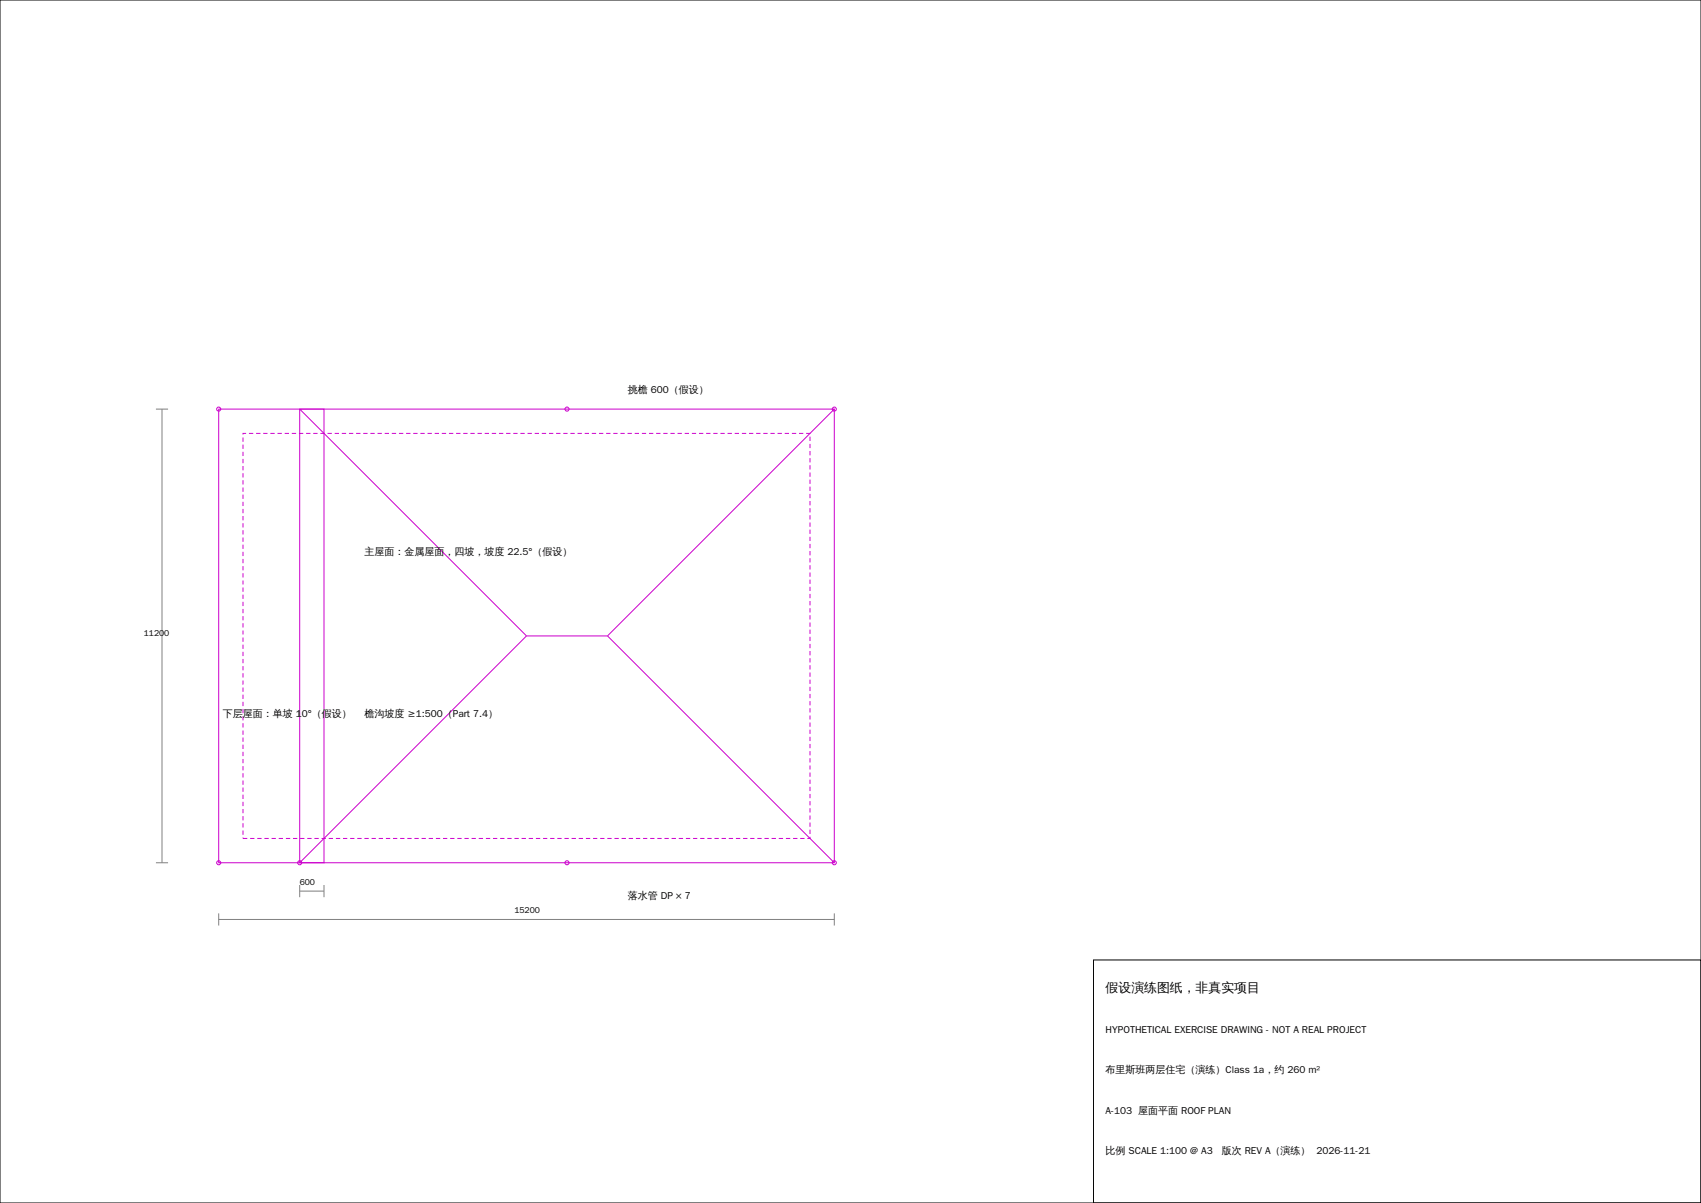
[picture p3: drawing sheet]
<svg xmlns="http://www.w3.org/2000/svg" width="420mm" height="297mm" viewBox="0 0 420 297" stroke-linecap="round" stroke-linejoin="round" font-family="sans-serif">
<defs><g id="words">
<text font-size="3.2" x="273" y="245">假设演练图纸，非真实项目</text>
<g font-size="2.5">
<text x="155" y="97">挑檐 600（假设）</text>
<text x="90" y="137">主屋面：金属屋面，四坡，坡度 22.5°（假设）</text>
<text x="55" y="177">下层屋面：单坡 10°（假设）</text>
<text x="90" y="177">檐沟坡度 ≥1:500（Part 7.4）</text>
<text x="155" y="222">落水管 DP × 7</text>
<text x="273" y="255">HYPOTHETICAL EXERCISE DRAWING - NOT A REAL PROJECT</text>
<text x="273" y="265">布里斯班两层住宅（演练）Class 1a，约 260 m²</text>
<text x="273" y="275">A-103 屋面平面 ROOF PLAN</text>
<text x="273" y="285">比例 SCALE 1:100 @ A3</text>
<text x="301.6" y="285">版次 REV A（演练） 2026-11-21</text>
</g>
<g font-size="2.1">
<text x="35.5" y="157">11200</text>
<text x="74" y="218.5">600</text>
<text x="127" y="225.5">15200</text>
</g>
</g></defs>
<!-- layer: VhF -->
<path d="M0 0h420v297h-420zM270 237h150v60h-150z" fill="none" stroke="#000" stroke-width=".25"/>
<g fill="none" stroke="#c0c" stroke-width=".25">
<path d="M54 101h26v112h-26zM74 101h132v112h-132zM74 101l56 56M206 101l-56 56M130 157h20M130 157l-56 56M150 157l56 56"/>
<circle cx="54" cy="101" r=".5"/>
<circle cx="140" cy="101" r=".5"/>
<circle cx="206" cy="101" r=".5"/>
<circle cx="54" cy="213" r=".5"/>
<circle cx="74" cy="213" r=".5"/>
<circle cx="140" cy="213" r=".5"/>
<circle cx="206" cy="213" r=".5"/>
</g>
<path d="M60 107h140v100h-140z" fill="none" stroke="#c0c" stroke-width=".25" stroke-dasharray="1.1 .7" stroke-linecap="butt"/>
<path d="M38.5 101h3M40 101v112M38.5 213h3M74 218.5v3M80 218.5v3M54 227h152M54 225.5v3M74 220h6M206 225.5v3" fill="none" stroke="#808080" stroke-width=".25"/>
<use href="#words"/>
</svg>
